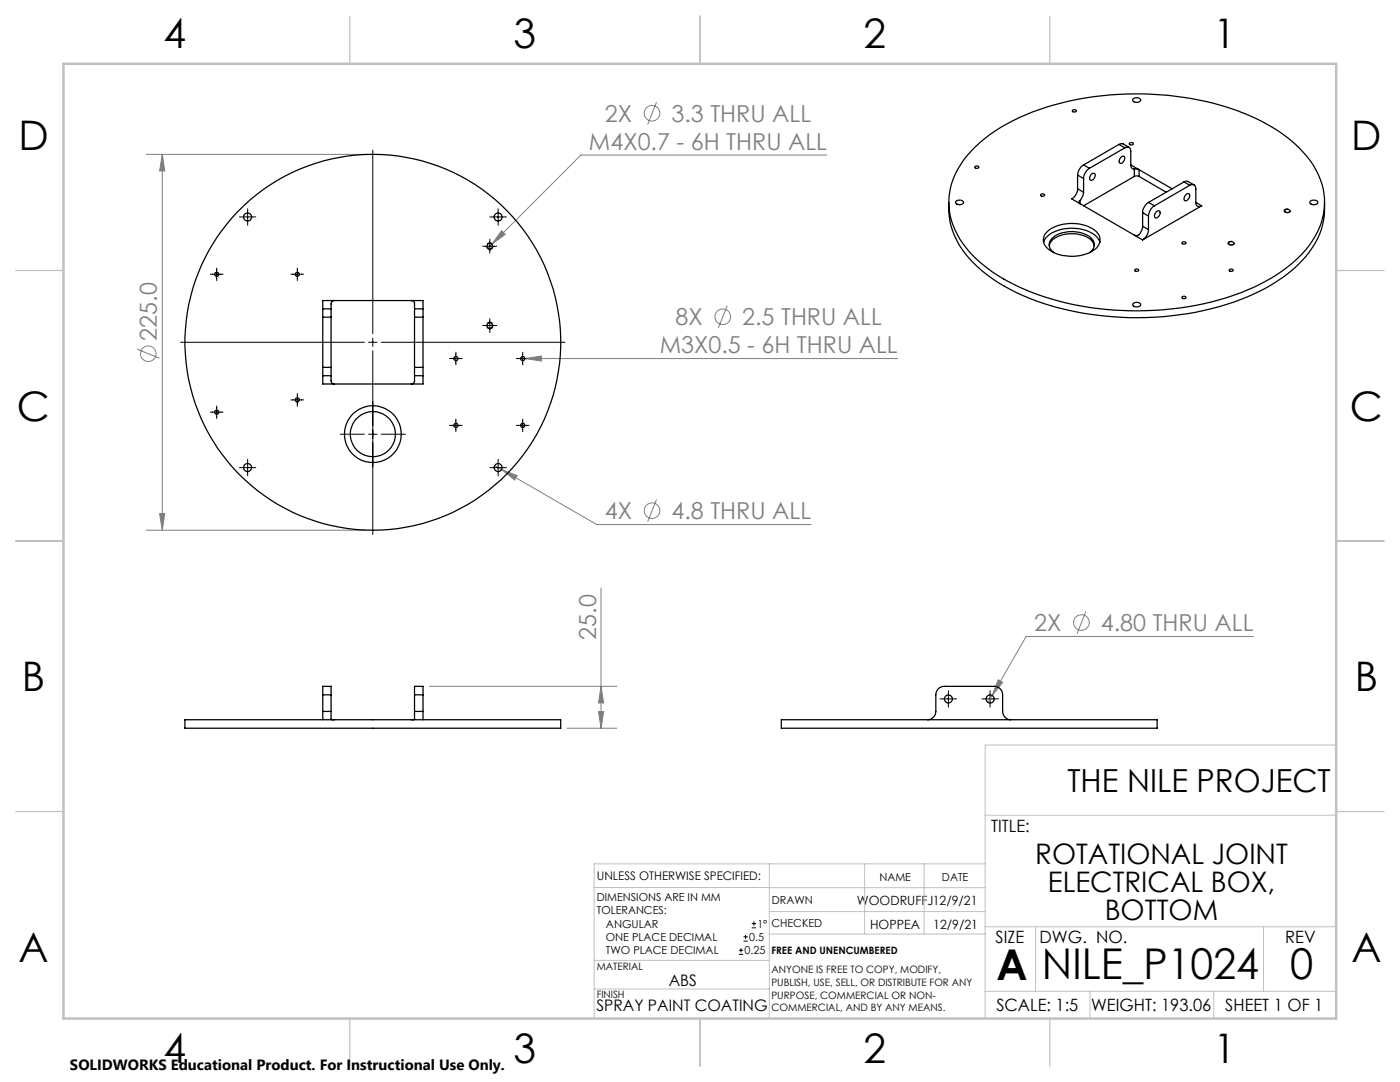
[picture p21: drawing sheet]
<svg xmlns="http://www.w3.org/2000/svg" width="279mm" height="216mm" viewBox="0 0 279 216" stroke-linecap="round" stroke-linejoin="round" font-family="sans-serif">
<defs><g id="words">
<g font-size="8.5">
<text x="198.9" y="195.5">A</text>
<text x="208" y="195.4">NILE_P1024</text>
<text x="257.4" y="195.4">0</text>
</g>
<g font-size="8.1">
<text x="32.7" y="9.7">4</text>
<text x="102.5" y="9.7">3</text>
<text x="172.4" y="9.7">2</text>
<text x="242.2" y="9.7">1</text>
<text x="3.7" y="30">D</text>
<text x="269.7" y="30">D</text>
<text x="3.4" y="83.9">C</text>
<text x="269.4" y="83.9">C</text>
<text x="4.4" y="137.9">B</text>
<text x="270.4" y="137.9">B</text>
<text x="3.7" y="191.9">A</text>
<text x="269.7" y="191.9">A</text>
<text x="32.7" y="212.2">4</text>
<text x="102.5" y="212.2">3</text>
<text x="172.4" y="212.2">2</text>
<text x="242.2" y="212.2">1</text>
</g>
<text font-size="6.3" x="213" y="158">THE NILE PROJECT</text>
<g font-size="5.6">
<text x="206.6" y="172.3">ROTATIONAL JOINT</text>
<text x="209.1" y="178">ELECTRICAL BOX,</text>
<text x="220.5" y="183.6">BOTTOM</text>
</g>
<g font-size="4.7" fill="#808080">
<text x="117.5" y="29.9">M4X0.7 - 6H THRU ALL</text>
<text x="120.7" y="24.3">2X</text>
<text x="134" y="24.3">3.3 THRU ALL</text>
<text x="134.8" y="64.9">8X</text>
<text x="148.1" y="64.9">2.5 THRU ALL</text>
<text x="31.3" y="68" transform="rotate(-90 31.3 68)">225.0</text>
<text x="131.7" y="70.5">M3X0.5 - 6H THRU ALL</text>
<text x="120.7" y="103.6">4X</text>
<text x="134" y="103.6">4.8 THRU ALL</text>
<text x="206.4" y="125.9">2X</text>
<text x="219.7" y="125.9">4.80 THRU ALL</text>
<text x="119" y="127.7" transform="rotate(-90 119 127.7)">25.0</text>
</g>
<g font-size="3.4">
<text x="197.8" y="166">TITLE:</text>
<text x="198.7" y="188.1">SIZE</text>
<text x="207.5" y="188.1">DWG. NO.</text>
<text x="256.5" y="188.2">REV</text>
<text x="198.8" y="201.7">SCALE: 1:5</text>
<text x="217.7" y="201.8">WEIGHT: 193.06</text>
<text x="244.5" y="201.7">SHEET 1 OF 1</text>
</g>
<g font-size="3.2">
<text x="133.4" y="196.7">ABS</text>
<text x="119" y="201.8">SPRAY PAINT COATING</text>
</g>
<text font-size="3" x="14" y="213.5">SOLIDWORKS Educational Product. For Instructional Use Only.</text>
<g font-size="2.5">
<text x="171" y="180.6">WOODRUFFJ12/9/21</text>
<text x="173.7" y="185.4">HOPPEA</text>
<text x="186.3" y="185.3">12/9/21</text>
</g>
<text font-size="2.4" x="119.1" y="175.6">UNLESS OTHERWISE SPECIFIED:</text>
<g font-size="2.2">
<text x="119.1" y="179.8">DIMENSIONS ARE IN MM</text>
<text x="175.5" y="175.9">NAME</text>
<text x="188" y="175.9">DATE</text>
<text x="119.1" y="182.5">TOLERANCES:</text>
<text x="120.9" y="185.1">ANGULAR</text>
<text x="151.2" y="185.1">1°</text>
<text x="154" y="185">CHECKED</text>
<text x="154" y="180.3">DRAWN</text>
<text x="120.9" y="187.8">ONE PLACE DECIMAL</text>
<text x="120.9" y="190.4">TWO PLACE DECIMAL</text>
<text x="148.6" y="190.4">0.25</text>
<text x="149.5" y="187.8">0.5</text>
</g>
<g font-size="2">
<text x="154" y="190.4">FREE AND UNENCUMBERED</text>
<text x="119.1" y="193.5">MATERIAL</text>
<text x="154" y="194.2">ANYONE IS FREE TO COPY, MODIFY,</text>
<text x="154" y="196.7">PUBLISH, USE, SELL, OR DISTRIBUTE FOR ANY</text>
<text x="119.1" y="199.2">FINISH</text>
<text x="154" y="199.2">PURPOSE, COMMERCIAL OR NON-</text>
<text x="154" y="201.8">COMMERCIAL, AND BY ANY MEANS.</text>
</g>
</g></defs>
<g fill="none" stroke="#808080" stroke-width=".2">
<path d="M29.2 30.8h43.9M32.4 30.8v75M32.4 30.8l.5 3.3h-1zM131 20.4l-1.7 4.4M165 30.9h-49.1l-18.5 18.6M100.1 46l.7 .8-2.7 2zM27.4 69.7l4.4 1.8M103.9 71.5h75.2M104.7 71.5l3.4-.5v1zM145.1 61l-1.7 4.4M98.7 92.9l1.4 .8M100.1 93.7l3.1 1.2-.5 .9z"/>
<path d="M100.1 93.7l19 11h42.8M131 99.7l-1.7 4.4M29.2 105.8h43.9M31.9 102.5h1l-.5 3.3zM119.9 117.3v28M85.7 136.9h37.4M119.9 136.9l.6 3.4h-1zM198 138.8l-.8 1.4M199.2 135.6l.9 .6-2.1 2.6zM216.7 122l-1.8 4.4M250.2 127h-45.4l-6.8 11.8M113.2 145.3h9.9"/>
<path d="M119.5 142h1l-.6 3.3z"/>
<circle cx="130.1" cy="22.6" r="1.55"/>
<circle cx="29.6" cy="70.6" r="1.55"/>
<circle cx="144.2" cy="63.2" r="1.55"/>
<circle cx="130.1" cy="101.9" r="1.56"/>
<circle cx="215.8" cy="124.2" r="1.56"/>
</g>
<g fill="none" stroke="#000" stroke-width=".2">
<path d="M74.4 30v36.6M42 54.7h2.5M43.3 53.5v2.5M47.8 43.3h3.2M49.4 41.7v3.2M58.1 54.7h2.5M59.3 53.5v2.5M96.3 49.1h2.8M97.8 43.3h3.3M97.8 47.7v2.8M99.4 41.7v3.2M36.1 68.3h36.6"/>
<path d="M58.1 79.8h2.5M59.3 78.5v2.6M73.6 68.3h1.6M74.4 67.5v1.6M74.4 70v36.6M76.1 68.3h36.6M89.7 71.5h2.6M91 70.3v2.5M96.3 64.9h2.8M97.8 63.6v2.8M103 71.5h2.6M104.3 70.3v2.5"/>
<path d="M42 82.2h2.5M43.3 81v2.5M47.8 93.3h3.2M49.4 91.7v3.2M67.9 86.6h4.8M73.6 86.6h1.6M76.1 86.6h4.8M89.7 84.9h2.6M91 83.6v2.5M97.8 93.3h3.3M99.4 91.7v3.2M103 84.9h2.6"/>
<path d="M104.3 83.6v2.5M187.6 139.5h3.3M189.3 137.8v3.3M196 139.5h3.2M197.6 137.8v3.3M147.5 190.4h.8M147.5 189.6h.8M147.9 189.2v.8M148.4 187.8h.8M148.4 186.9h.8M148.8 186.5v.9M150 185.1h.9"/>
<path d="M150 184.3h.9M150.5 183.9v.8"/>
</g>
<path d="M245.3 48.8a.39 .39 0 0 1-.2-.5 .39 .39 0 0 1 .6-.2h.1a.42 .42 0 0 1 .6 .4 .42 .42 0 0 1-.6 .4l-.5-.1M256.5 42.3a.39 .39 0 0 1-.2-.5 .39 .39 0 0 1 .6-.1h.1a.42 .42 0 0 1 .6 .4 .42 .42 0 0 1-.6 .3l-.5-.1" fill="none" stroke="#000" stroke-width=".2" stroke-dasharray="1.3 .6" stroke-dashoffset="-.1" stroke-linecap="butt"/>
<path d="M97.8 49.8a.67 .67 0 0 1-.6-1 .67 .67 0 0 1 1.1-.1 .67 .67 0 0 1-.4 1.1h-.1M97.8 65.6a.67 .67 0 0 1-.6-1 .67 .67 0 0 1 1.1-.1 .67 .67 0 0 1-.4 1.1h-.1" fill="none" stroke="#000" stroke-width=".2" stroke-dasharray="1.3 .6" stroke-dashoffset=".4" stroke-linecap="butt"/>
<g fill="none" stroke="#c0c0c0" stroke-width=".2">
<path d="M266.7 148.7h-70.1v54.5M118.6 177.1h34.9M153.5 172.4v30.8M153.5 177.1h43.1M172.5 172.4v14M184.4 172.4v14M196.6 172.4h-78v30.8M196.6 162.7h70.1M118.6 197.3h34.9M118.6 191.6h34.9M153.5 186.4h43.1M153.5 181.9h43.1"/>
<path d="M196.6 197.8h70.1M196.6 184.9h70.1M206.7 184.9v12.9M217.5 197.8v5.4M242.2 197.8v5.4M252.2 184.9v12.9"/>
</g>
<path d="M69.8 3.2v9.5M139.7 3.2v9.5M209.5 3.2v9.5M3.1 54h9.6M266.7 54h9.5M3.1 107.9h9.6M266.7 107.9h9.5M3.1 161.9h9.6M266.7 161.9h9.5M69.8 203.2v9.6M139.7 203.2v9.6M209.5 203.2v9.6" fill="none" stroke="#c0c0c0" stroke-width=".25"/>
<path d="M12.7 12.7h254v190.5h-254z" fill="none" stroke="#c0c0c0" stroke-width=".5"/>
<g fill="#808080">
<path d="M100.1 46l-2 2.8 2.7-2zM104.7 71.5l3.4 .5v-1zM100.1 93.7l2.6 2.1 .5-.9zM199.2 135.6l-1.2 3.2 2.1-2.6z"/>
<path d="M119.9 136.9l.6 3.4h-1zM119.5 142h1l-.6 3.3zM32.4 30.8l.5 3.3h-1zM31.9 102.5h1l-.5 3.3z"/>
</g>
<g fill="none" stroke="#000" stroke-width=".25">
<path d="M226.1 19.8a.95 .95 0 0 1 1.5 .2 .91 .91 0 0 1-1.5-.1zM194.6 33.3a.38 .38 0 0 1 .4-.2 .38 .38 0 0 1 .3 .4l-.5 .1-.2-.2zM194.7 29.2a39.2 39.2 0 0 1 18.8-9.1 62.2 62.2 0 0 1 34.8 2.5 28.7 28.7 0 0 1 13.9 10.5 13.5 13.5 0 0 1-.9 15.9 31.7 31.7 0 0 1-15.1 9.9 60.9 60.9 0 0 1-42.1-1.3 28.6 28.6 0 0 1-12-9.1 13.6 13.6 0 0 1 1-17.6zM207.7 38.8a.43 .43 0 0 1 .4-.1 .43 .43 0 0 1 .4 .3 .42 .42 0 0 1-.5 .2 .42 .42 0 0 1-.3-.4zM214.1 21.9h.3l.4 .1a.4 .4 0 0 1-.4 .4 .4 .4 0 0 1-.4-.4zM215.1 37.7a2.46 2.46 0 0 1-1.2 2l1.6 .9M215.1 34.9l1.2 .7M215.1 37.7l1.2 .6M215.1 34.9v2.8M216.3 38.3l-.2 .7-.6 1M216.3 32.9a2.48 2.48 0 0 0-1.2 2M216.3 35.6v2.7"/>
<path d="M216.3 32.9l1.1 .7M217.4 33.6a2.71 2.71 0 0 0-1.1 2M217.7 34.9l.1-.2a.46 .46 0 0 1 .7 0 .46 .46 0 0 1 0 .7l-.3 .4a.46 .46 0 0 1-.7 .1 .46 .46 0 0 1 .1-.7zM223.3 28.8l.5-.2 .4 .1 1.1 .7M223.3 28.8l1.2 .7M223.3 28.8l-7 4.1M223.7 31.4l.4-.2a.66 .66 0 0 1 .4 .6 .66 .66 0 0 1-.4 .6l-.4 .2a.66 .66 0 0 1-.4-.6 .66 .66 0 0 1 .4-.6zM224.5 29.5a.72 .72 0 0 1 .8-.1 .72 .72 0 0 1 .4 .8v2.7M224.5 29.5l-7.1 4.1M225.4 28.6a.42 .42 0 0 1 .4-.2 .42 .42 0 0 1 .4 .4 .43 .43 0 0 1-.5 .2 .43 .43 0 0 1-.3-.4zM225.7 32.9a.68 .68 0 0 0 .7 .8M225.7 32.9l1.6 1"/>
<path d="M226.4 33.7l.9 .2M226.4 35.2l.3-.1 .6 .1M226.4 33.7v1.5M226.4 35.2l-10.1 5.9M227.3 33.9l6.6 3.8M227.3 33.9v1.3M227.3 35.2l5.4 3.1M236.3 36.3l.6-.1 1.4 .7M236.3 36.3l1.2 .7M236.3 36.3l-7.1 4.1M236.7 38.8l.2-.1a.34 .34 0 0 1 .4 0 .34 .34 0 0 1 .1 .3 .89 .89 0 0 1-1 1l-.1-.5zM237.5 37a.74 .74 0 0 1 .8-.1 .74 .74 0 0 1 .4 .8v2.7"/>
<path d="M237.5 37l-7.1 4.1M66.7 60h-.2a1.06 1.06 0 0 0-.4 1.3v.3M82.1 60h.2a.62 .62 0 0 1 .4 .6v1M189.3 40.4a15.8 15.8 0 0 0 5.9 12.9 39.9 39.9 0 0 0 19 8.8 60.2 60.2 0 0 0 36.1-3.5 26.7 26.7 0 0 0 12.1-10 14.3 14.3 0 0 0 1.9-8.2M190.9 40a.89 .89 0 0 1 1.4 .5 .91 .91 0 0 1-1.6-.2zM208.3 48.3a4.6 4.6 0 0 1 3.9-2.6 8 8 0 0 1 6.7 1.5l.6 1.1M208.8 46.4a7.7 7.7 0 0 1 7.2-1.6 3.9 3.9 0 0 1 3.5 2.9 2.92 2.92 0 0 1-2 2.7 8.5 8.5 0 0 1-8.4-.8 2.12 2.12 0 0 1-.3-3.2zM209.4 49a3.4 3.4 0 0 1 3.1-2.3 6.3 6.3 0 0 1 5.4 1.3l.5 1M210.3 50.4a1.77 1.77 0 0 1 0-3.1 6.4 6.4 0 0 1 7.6 .4 1.78 1.78 0 0 1-.4 2.7M215.5 40l-.2 .3 .2 .3M215.5 40.6l10.9 6.3M215.5 40v.6"/>
<path d="M226.4 46.9l1.6 1M226.5 53.8a.4 .4 0 0 1 .4-.1 .4 .4 0 0 1 .3 .3 .4 .4 0 0 1-.4 .2 .4 .4 0 0 1-.3-.4zM228 45.2l-.1 .6-.6 1-.4 .2-.5-.1M228 42.4l1.2 .7M228 45.2l1.2 .6M228 42.4v2.8M229.2 45.8a2.71 2.71 0 0 1-1.2 2.1M229.2 40.4a2.71 2.71 0 0 0-1.2 2M229.2 43.1v2.7M229.2 40.4l1.2 .7M230.4 41.1a2.61 2.61 0 0 0-1.2 2M230.8 42.2l.2-.1a.39 .39 0 0 1 .5 .1 .39 .39 0 0 1 0 .5l-.5 .7h-.5l-.1-.5z"/>
<path d="M236 59.2l.4-.1 .3 .2a.39 .39 0 0 1-.4 .3 .39 .39 0 0 1-.4-.3zM236 48.3l.3-.1 .4 .2a.4 .4 0 0 1-.4 .3 .4 .4 0 0 1-.4-.3zM238.7 40.4a.71 .71 0 0 0 .3 .7 .71 .71 0 0 0 .8 0M238.7 40.4l1.1 .7M239.8 41.1l-11.8 6.8M245.2 48.4a.56 .56 0 0 1 .6-.2 .56 .56 0 0 1 .4 .5 .6 .6 0 0 1-1-.3zM245.3 53.8a.43 .43 0 0 1 .5-.1 .43 .43 0 0 1 .3 .3 .42 .42 0 0 1-.5 .2 .42 .42 0 0 1-.3-.4zM256.5 41.9a.51 .51 0 0 1 .6-.2 .51 .51 0 0 1 .3 .5 .56 .56 0 0 1-.6 .2 .56 .56 0 0 1-.4-.4zM261.5 40.2a.95 .95 0 0 1 1.5 .3 .91 .91 0 0 1-1.6-.2zM64.4 61.6v1.7M64.4 73.3v1.7M64.4 61.6v-1.6h20v1.6"/>
<path d="M64.4 75v1.6h20v-1.6M64.4 63.3v10M64.4 63.3h1.7M64.4 61.6h1.7M64.4 73.3h1.7M64.4 75h1.7M66.1 61.6v1.7M66.1 73.3v1.7M66.1 75a1.67 1.67 0 0 0 .2 1.4l.4 .2M66.1 63.3v10M82.7 61.6v1.7M82.7 73.3v1.7"/>
<path d="M82.7 75v.2a1.06 1.06 0 0 1-.4 1.4h-.2M82.7 63.3v10M82.7 63.3h1.7M82.7 61.6h1.7M82.7 73.3h1.7M82.7 75h1.7M84.4 61.6v1.7M84.4 73.3v1.7M84.4 63.3v10M226.1 60.6a.95 .95 0 0 1 1.5 .3 .91 .91 0 0 1-1.5-.2zM64.4 138.6v-1.7h1.7v1.7M64.4 138.6h1.7"/>
<path d="M64.4 138.6v3.4M66.1 138.6v3.4M82.7 138.6v-1.7h1.7v1.7M82.7 138.6h1.7M82.7 138.6v3.4M84.4 138.6v3.4M36.9 143.6h75v1.7h-75zM64.4 142v1.6M64.4 142h1.7M66.1 142v1.4a.32 .32 0 0 0 .5 .2h.1M82.7 142v1.5l-.6 .1M82.7 142h1.7"/>
<path d="M84.4 142v1.6M155.9 143.6h75v1.7h-75zM185.1 143.6a1.69 1.69 0 0 0 1.7-1.6v-3.4a1.69 1.69 0 0 1 1.6-1.7h10a1.69 1.69 0 0 1 1.7 1.7v3.4a1.69 1.69 0 0 0 1.7 1.6"/>
<circle cx="43.3" cy="54.7" r=".41"/>
<circle cx="49.4" cy="43.3" r=".8"/>
<circle cx="59.3" cy="54.7" r=".41"/>
<circle cx="97.7" cy="49.1" r=".56"/>
<circle cx="99.4" cy="43.3" r=".79"/>
<circle cx="59.3" cy="79.8" r=".42"/>
<circle cx="74.4" cy="68.3" r="37.5"/>
<circle cx="91" cy="71.6" r=".41"/>
<circle cx="97.7" cy="65" r=".56"/>
<circle cx="104.3" cy="71.6" r=".41"/>
<circle cx="43.3" cy="82.2" r=".41"/>
<circle cx="49.4" cy="93.3" r=".8"/>
<circle cx="74.4" cy="86.6" r="5.7"/>
<circle cx="74.4" cy="86.6" r="4.5"/>
<circle cx="91" cy="84.9" r=".41"/>
<circle cx="99.4" cy="93.3" r=".79"/>
<circle cx="104.3" cy="84.9" r=".41"/>
<circle cx="189.3" cy="139.5" r=".8"/>
<circle cx="197.6" cy="139.5" r=".8"/>
</g>
<use href="#words"/>
</svg>
